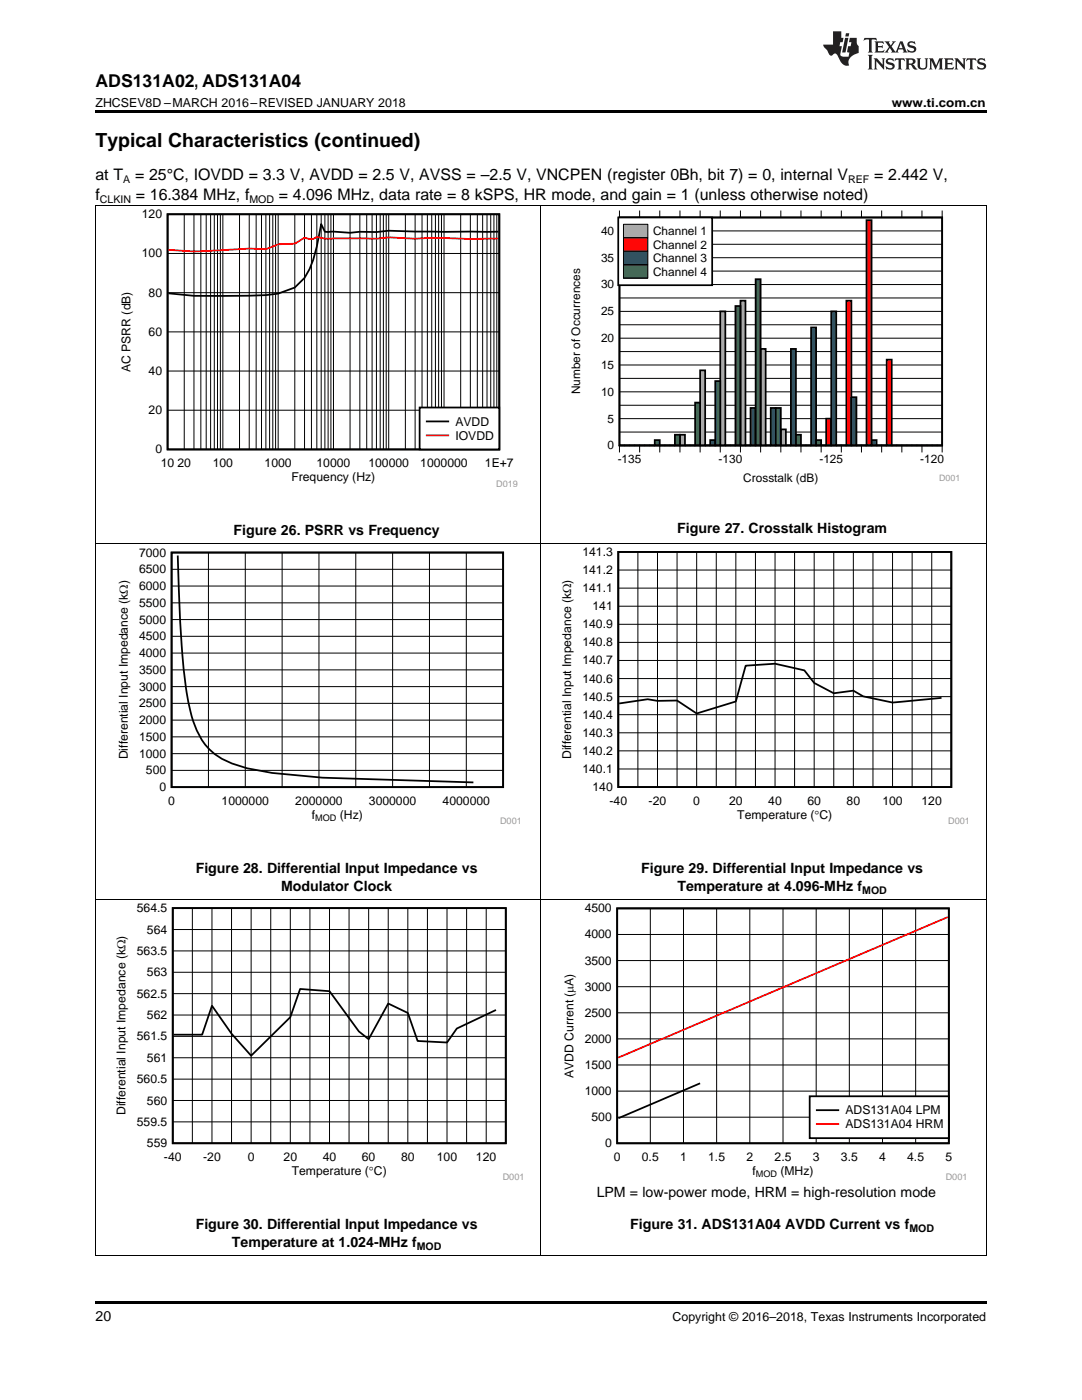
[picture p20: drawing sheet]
<svg xmlns="http://www.w3.org/2000/svg" width="216mm" height="279mm" viewBox="0 0 216 279" stroke-linecap="round" stroke-linejoin="round" font-family="sans-serif">
<defs><g id="words">
<text font-size="3.9" x="19" y="29.3">Typical Characteristics (continued)</text>
<text font-size="3.5" x="19" y="17.3">ADS131A02, ADS131A04</text>
<g font-size="3.2">
<text x="19" y="36">at T</text>
<text x="27" y="36">= 25°C, IOVDD = 3.3 V, AVDD = 2.5 V, AVSS = –2.5 V, VNCPEN (register 0Bh, bit 7) = 0, internal V</text>
<text x="174.4" y="36">= 2.442 V,</text>
<text x="19" y="39.9">f</text>
<text x="27.1" y="39.9">= 16.384 MHz, f</text>
<text x="55.6" y="39.9">= 4.096 MHz, data rate = 8 kSPS, HR mode, and gain = 1 (unless otherwise noted)</text>
</g>
<g font-size="2.8">
<text x="46.6" y="106.8">Figure 26. PSRR vs Frequency</text>
<text x="135.1" y="106.4">Figure 27. Crosstalk Histogram</text>
<text x="39.1" y="174.1">Figure 28. Differential Input Impedance vs</text>
<text x="56.1" y="177.8">Modulator Clock</text>
<text x="128" y="174.1">Figure 29. Differential Input Impedance vs</text>
<text x="135.2" y="177.8">Temperature at 4.096-MHz f</text>
<text x="119.1" y="238.9">LPM = low-power mode, HRM = high-resolution mode</text>
<text x="39.1" y="245.2">Figure 30. Differential Input Impedance vs</text>
<text x="125.8" y="245.2">Figure 31. ADS131A04 AVDD Current vs f</text>
<text x="46.3" y="248.9">Temperature at 1.024-MHz f</text>
<text x="19" y="263.6">20</text>
</g>
<g font-size="2.5">
<text x="19" y="21.4">ZHCSEV8D –MARCH 2016–REVISED JANUARY 2018</text>
<text x="177.9" y="21.4">www.ti.com.cn</text>
<text x="134.2" y="263.6">Copyright © 2016–2018, Texas Instruments Incorporated</text>
</g>
<g font-size="2.4">
<text x="28.3" y="43.6">120</text>
<text x="119.9" y="46.9">40</text>
<text x="130.3" y="46.9">Channel 1</text>
<text x="28.3" y="51.4">100</text>
<text x="119.9" y="52.2">35</text>
<text x="130.3" y="49.6">Channel 2</text>
<text x="130.3" y="52.3">Channel 3</text>
<text x="29.7" y="59.2">80</text>
<text x="119.9" y="57.6">30</text>
<text x="130.3" y="55">Channel 4</text>
<text x="119.9" y="62.9">25</text>
<text x="29.7" y="67">60</text>
<text x="119.9" y="68.3">20</text>
<text x="26.1" y="74.3" transform="rotate(-90 26.1 74.3)">AC PSRR (dB)</text>
<text x="29.7" y="74.8">40</text>
<text x="119.9" y="73.6">15</text>
<text x="29.7" y="82.7">20</text>
<text x="115.8" y="78.7" transform="rotate(-90 115.8 78.7)">Number of Occurrences</text>
<text x="119.9" y="79">10</text>
<text x="90.9" y="85">AVDD</text>
<text x="90.9" y="87.7">IOVDD</text>
<text x="121.3" y="89.7">0</text>
<text x="121.3" y="84.3">5</text>
<text x="31" y="90.5">0</text>
<text x="32.1" y="93.3">10</text>
<text x="35.4" y="93.3">20</text>
<text x="42.4" y="93.3">100</text>
<text x="52.8" y="93.3">1000</text>
<text x="63.2" y="93.3">10000</text>
<text x="73.5" y="93.3">100000</text>
<text x="83.9" y="93.3">1000000</text>
<text x="96.8" y="93.3">1E+7</text>
<text x="123.2" y="92.4">-135</text>
<text x="143.4" y="92.4">-130</text>
<text x="163.5" y="92.4">-125</text>
<text x="183.6" y="92.4">-120</text>
<text x="58.1" y="96">Frequency (Hz)</text>
<text x="148.3" y="96.3">Crosstalk (dB)</text>
<text x="27.8" y="111.1">7000</text>
<text x="116.2" y="111">141.3</text>
<text x="27.8" y="117.8">6000</text>
<text x="27.8" y="114.4">6500</text>
<text x="116.2" y="118.2">141.1</text>
<text x="116.2" y="114.6">141.2</text>
<text x="27.8" y="124.4">5000</text>
<text x="27.8" y="121.1">5500</text>
<text x="116.2" y="125.4">140.9</text>
<text x="118.2" y="121.8">141</text>
<text x="27.8" y="131.1">4000</text>
<text x="27.8" y="127.8">4500</text>
<text x="116.2" y="129">140.8</text>
<text x="27.8" y="137.8">3000</text>
<text x="27.8" y="134.5">3500</text>
<text x="116.2" y="136.2">140.6</text>
<text x="116.2" y="132.6">140.7</text>
<text x="27.8" y="141.2">2500</text>
<text x="116.2" y="143.4">140.4</text>
<text x="116.2" y="139.8">140.5</text>
<text x="27.8" y="147.8">1500</text>
<text x="27.8" y="144.5">2000</text>
<text x="116.2" y="147">140.3</text>
<text x="25.5" y="151.5" transform="rotate(-90 25.5 151.5)">Differential Input Impedance (k:)</text>
<text x="27.8" y="151.2">1000</text>
<text x="29.1" y="154.5">500</text>
<text x="113.9" y="151.5" transform="rotate(-90 113.9 151.5)">Differential Input Impedance (k:)</text>
<text x="116.2" y="154.3">140.1</text>
<text x="116.2" y="150.7">140.2</text>
<text x="31.8" y="157.9">0</text>
<text x="33.6" y="160.7">0</text>
<text x="44.2" y="160.7">1000000</text>
<text x="58.9" y="160.7">2000000</text>
<text x="73.6" y="160.7">3000000</text>
<text x="88.3" y="160.7">4000000</text>
<text x="118.2" y="157.9">140</text>
<text x="121.6" y="160.6">-40</text>
<text x="129.4" y="160.6">-20</text>
<text x="138.3" y="160.6">0</text>
<text x="145.5" y="160.6">20</text>
<text x="153.3" y="160.6">40</text>
<text x="161.1" y="160.6">60</text>
<text x="168.9" y="160.6">80</text>
<text x="176.1" y="160.6">100</text>
<text x="183.9" y="160.6">120</text>
<text x="62.2" y="163.4">f</text>
<text x="67.8" y="163.4">(Hz)</text>
<text x="147.1" y="163.4">Temperature (qC)</text>
<text x="27.3" y="182">564.5</text>
<text x="116.7" y="182.1">4500</text>
<text x="27.3" y="190.6">563.5</text>
<text x="29.3" y="186.3">564</text>
<text x="116.7" y="187.3">4000</text>
<text x="29.3" y="194.8">563</text>
<text x="116.7" y="197.7">3000</text>
<text x="116.7" y="192.5">3500</text>
<text x="27.3" y="199.1">562.5</text>
<text x="29.3" y="203.4">562</text>
<text x="116.7" y="202.9">2500</text>
<text x="27.3" y="207.6">561.5</text>
<text x="116.7" y="208.1">2000</text>
<text x="29.3" y="211.9">561</text>
<text x="114.4" y="215.1" transform="rotate(-90 114.4 215.1)">AVDD Current (PA)</text>
<text x="116.7" y="213.3">1500</text>
<text x="27.3" y="216.2">560.5</text>
<text x="29.3" y="220.4">560</text>
<text x="116.7" y="218.6">1000</text>
<text x="25" y="222.6" transform="rotate(-90 25 222.6)">Differential Input Impedance (k:)</text>
<text x="27.3" y="224.7">559.5</text>
<text x="118" y="223.8">500</text>
<text x="168.7" y="222.4">ADS131A04 LPM</text>
<text x="168.7" y="225.2">ADS131A04 HRM</text>
<text x="29.3" y="229">559</text>
<text x="32.7" y="231.7">-40</text>
<text x="40.5" y="231.7">-20</text>
<text x="49.4" y="231.7">0</text>
<text x="56.6" y="231.7">20</text>
<text x="64.4" y="231.7">40</text>
<text x="72.2" y="231.7">60</text>
<text x="80" y="231.7">80</text>
<text x="87.2" y="231.7">100</text>
<text x="95" y="231.7">120</text>
<text x="120.7" y="229">0</text>
<text x="122.5" y="231.7">0</text>
<text x="128.1" y="231.7">0.5</text>
<text x="135.7" y="231.7">1</text>
<text x="141.3" y="231.7">1.5</text>
<text x="148.9" y="231.7">2</text>
<text x="154.6" y="231.7">2.5</text>
<text x="162.2" y="231.7">3</text>
<text x="167.8" y="231.7">3.5</text>
<text x="175.4" y="231.7">4</text>
<text x="181" y="231.7">4.5</text>
<text x="188.7" y="231.7">5</text>
<text x="58.2" y="234.5">Temperature (qC)</text>
<text x="150.1" y="234.5">f</text>
<text x="155.7" y="234.5">(MHz)</text>
</g>
<g font-size="2.1">
<text x="19.9" y="40.5">CLKIN</text>
<text x="24.6" y="36.6">A</text>
<text x="49.8" y="40.5">MOD</text>
<text x="169.2" y="36.6">REF</text>
<text x="172" y="178.4">MOD</text>
<text x="181.5" y="245.8">MOD</text>
<text x="83.1" y="249.5">MOD</text>
</g>
<g font-size="1.8" fill="#999">
<text x="99" y="97.1">D019</text>
<text x="187.4" y="96.1">D001</text>
<text x="99.8" y="164.5">D001</text>
<text x="189.2" y="164.5">D001</text>
<text x="100.3" y="235.6">D001</text>
<text x="188.7" y="235.6">D001</text>
</g>
<g font-size="1.8">
<text x="62.9" y="163.9">MOD</text>
<text x="150.8" y="234.9">MOD</text>
</g>
</g></defs>
<path d="M19 259.7h177.8v.5h-177.8z" fill="#000"/>
<path d="M19.1 179.6v71.1M107.9 179.6v71.1M196.8 179.6v71.1M19 250.6h177.8" fill="none" stroke="#000" stroke-width=".2"/>
<path d="M22.7 180.3h81.6v55.3h-81.6z" fill-rule="evenodd" fill="#fff"/>
<path d="M34.5 181.2h66.4v47h-66.4zM99 201.6l-7.8 3.7-2 2.8-5.9-.3-1.9-5.6-3.9-1.9-3.9 7.1-2-1.6-5.8-8-5.9-.4-2 5.6-7.8 7.7-3.9-4.4-3.9-5.6-2 5.8h-5.7" fill="none" stroke="#000" stroke-width=".36"/>
<g fill="none" stroke="#000" stroke-width=".2">
<path d="M34.5 198.3h66.4M34.5 194h66.4M34.5 189.8h66.4M34.5 185.5h66.4M38.4 181.2v47M42.3 181.2v47M46.2 181.2v47M50.1 181.2v47M54 181.2v47M57.9 181.2v47M61.8 181.2v47M65.8 181.2v47"/>
<path d="M69.7 181.2v47M73.6 181.2v47M77.5 181.2v47M81.4 181.2v47M85.3 181.2v47M89.2 181.2v47M93.1 181.2v47M97 181.2v47M34.5 219.6h66.4M34.5 215.4h66.4M34.5 211.1h66.4M34.5 206.8h66.4"/>
<path d="M34.5 202.6h66.4M34.5 223.9h66.4"/>
</g>
<path d="M112.1 180.3h80.6v55.3h-80.6z" fill-rule="evenodd" fill="#fff"/>
<path d="M123.2 181.3h66.1v46.9h-66.1zM139.7 216.2l-16.3 7" fill="none" stroke="#000" stroke-width=".35"/>
<g fill="none" stroke="#000" stroke-width=".2">
<path d="M123.2 196.9h66.1M123.2 191.7h66.1M123.2 186.5h66.1M129.8 181.3v46.9M136.4 181.3v46.9M143 181.3v46.9M149.6 181.3v46.9M156.2 181.3v46.9M162.9 181.3v46.9M169.5 181.3v46.9M176.1 181.3v46.9M182.7 181.3v46.9"/>
<path d="M123.2 217.8h66.1M123.2 212.5h66.1M123.2 207.3h66.1M123.2 202.1h66.1M123.2 223h66.1"/>
</g>
<path d="M189.1 183l-65.7 28.1" fill="none" stroke="#f00" stroke-width=".35"/>
<path d="M161.6 218.8h27.7v8.3h-27.7z" fill-rule="evenodd" fill="#fff"/>
<path d="M161.6 218.8h27.7v8.3h-27.7zM163 221.6h4.3" fill="none" stroke="#000" stroke-width=".35"/>
<path d="M163 224.3h4.3" fill="none" stroke="#f00" stroke-width=".35"/>
<path d="M19.1 108.5v71.1M107.9 108.5v71.1M196.8 108.5v71.1M19 179.5h177.8" fill="none" stroke="#000" stroke-width=".2"/>
<path d="M23.2 109.3h80.6v55.2h-80.6z" fill-rule="evenodd" fill="#fff"/>
<path d="M34.2 110.3h66.2v46.8h-66.2zM35.5 110.9a222.2 222.2 0 0 0 1.8 27.3l.3 1.9a20.6 20.6 0 0 0 3.3 8.5 11.8 11.8 0 0 0 5.4 3.8l3 .9 5 1 10 .9 30.2 .9" fill="none" stroke="#000" stroke-width=".35"/>
<g fill="none" stroke="#000" stroke-width=".2">
<path d="M34.2 117h66.2M34.2 113.6h66.2M41.6 110.3v46.8M48.9 110.3v46.8M56.3 110.3v46.8M63.6 110.3v46.8M71 110.3v46.8M78.3 110.3v46.8M85.7 110.3v46.8M93 110.3v46.8M34.2 137h66.2M34.2 133.7h66.2"/>
<path d="M34.2 130.3h66.2M34.2 127h66.2M34.2 123.6h66.2M34.2 120.3h66.2M34.2 153.7h66.2M34.2 150.4h66.2M34.2 147.1h66.2M34.2 143.7h66.2M34.2 140.4h66.2"/>
</g>
<path d="M111.6 109.2h81.6v55.3h-81.6z" fill-rule="evenodd" fill="#fff"/>
<path d="M123.4 110.2h66.4v46.9h-66.4zM187.9 139.3l-9.8 .9-5.9-1.2-1.9-1.2-3.9 .6-3.9-2.1-2-2.5-5.8-1.3-5.9 .4-2 7.1-7.8 2.4-3.9-2.6-3.9 .1-2-.4-5.7 .9" fill="none" stroke="#000" stroke-width=".36"/>
<g fill="none" stroke="#000" stroke-width=".2">
<path d="M19.1 41.1v67.4M107.9 41.1v67.4M196.8 41.1v67.4M19 108.5h177.8M123.4 117.4h66.4M123.4 113.8h66.4M127.3 110.2v46.9M131.2 110.2v46.9M135.1 110.2v46.9M139 110.2v46.9M142.9 110.2v46.9M146.8 110.2v46.9"/>
<path d="M150.7 110.2v46.9M154.7 110.2v46.9M158.6 110.2v46.9M162.5 110.2v46.9M166.4 110.2v46.9M170.3 110.2v46.9M174.2 110.2v46.9M178.1 110.2v46.9M182 110.2v46.9M185.9 110.2v46.9M123.4 139h66.4M123.4 135.4h66.4"/>
<path d="M123.4 131.8h66.4M123.4 128.2h66.4M123.4 124.6h66.4M123.4 121h66.4M123.4 153.5h66.4M123.4 149.9h66.4M123.4 146.2h66.4M123.4 142.6h66.4"/>
</g>
<path d="M23.7 41.8h79.6v55.4h-79.6z" fill-rule="evenodd" fill="#fff"/>
<path d="M33.4 42.8h66.2v46.9h-66.2zM99.5 46.2l-10.9 .1-11-.3-2.5 .3h-3.3l-1.9 .2-3.4-.3-1 .1h-.7l-.7-1.6-.9 4.5-.7 2.7-.7 1.8-1 1.8-2 1.9-3.3 1.2a120.4 120.4 0 0 1-16.8 .4l-5.1-.5" fill="none" stroke="#000" stroke-width=".35"/>
<g fill="none" stroke="#000" stroke-width=".2">
<path d="M33.4 58.4h66.2M33.4 50.6h66.2M36.8 42.8v46.9M38.7 42.8v46.9M40.1 42.8v46.9M41.1 42.8v46.9M42 42.8v46.9M42.8 42.8v46.9M43.4 42.8v46.9M44 42.8v46.9M44.5 42.8v46.9M47.8 42.8v46.9"/>
<path d="M49.7 42.8v46.9M51.1 42.8v46.9M52.2 42.8v46.9M53.1 42.8v46.9M53.8 42.8v46.9M54.4 42.8v46.9M55 42.8v46.9M55.5 42.8v46.9M58.8 42.8v46.9M60.8 42.8v46.9M62.1 42.8v46.9M63.2 42.8v46.9"/>
<path d="M64.1 42.8v46.9M64.8 42.8v46.9M65.5 42.8v46.9M66 42.8v46.9M66.5 42.8v46.9M69.9 42.8v46.9M71.8 42.8v46.9M73.2 42.8v46.9M74.2 42.8v46.9M75.1 42.8v46.9M75.9 42.8v46.9M76.5 42.8v46.9"/>
<path d="M77.1 42.8v46.9M77.6 42.8v46.9M80.9 42.8v46.9M82.8 42.8v46.9M84.2 42.8v46.9M85.3 42.8v46.9M86.1 42.8v46.9M86.9 42.8v46.9M87.5 42.8v46.9M88.1 42.8v46.9M88.6 42.8v46.9M91.9 42.8v46.9"/>
<path d="M93.9 42.8v46.9M95.2 42.8v46.9M96.3 42.8v46.9M97.2 42.8v46.9M97.9 42.8v46.9M98.6 42.8v46.9M99.1 42.8v46.9M33.4 74h66.2M33.4 66.2h66.2M33.4 81.9h66.2"/>
</g>
<path d="M99.5 47.6a142.1 142.1 0 0 1-13.4-.1l-3.3 .1-5.2-.2-2.5 .2h-9.1h-1.2l-1.6-.3-.7 .4h-.7l-1-.3-2 1.2-3.3 .1-2.4 1-3.4-.1-11 .6-5.1-.3" fill="none" stroke="#f00" stroke-width=".35"/>
<path d="M83.7 81.3h15.9v8.4h-15.9z" fill-rule="evenodd" fill="#fff"/>
<path d="M83.7 81.3h15.9v8.4h-15.9zM85.2 84.1h4.2" fill="none" stroke="#000" stroke-width=".35"/>
<path d="M85.2 86.9h4.2" fill="none" stroke="#f00" stroke-width=".35"/>
<path d="M113.5 42h77.8v54.8h-77.8z" fill-rule="evenodd" fill="#fff"/>
<path d="M123.6 43.4h64.4v45.5h-64.4z" fill="none" stroke="#000" stroke-width=".34"/>
<g fill="none" stroke="#000" stroke-width=".2">
<path d="M123.6 42v1.4h64.4v-1.4M123.6 59.5h64.4M123.6 56.8h64.4M123.6 54.1h64.4M123.6 51.4h64.4M123.6 48.8h64.4M123.6 46.1h64.4M127.6 42v1.4M131.6 42v1.4M135.7 42v1.4M139.7 42v1.4M143.7 42v1.4"/>
<path d="M147.8 42v1.4M151.8 42v1.4M155.8 42v1.4M159.8 42v1.4M163.9 42v1.4M167.9 42v1.4M171.9 42v1.4M175.9 42v1.4M180 42v1.4M184 42v1.4M123.6 78.2h64.4M123.6 75.5h64.4"/>
<path d="M123.6 72.8h64.4M123.6 70.2h64.4M123.6 67.5h64.4M123.6 64.8h64.4M123.6 62.1h64.4M123.6 90.3v-1.4h64.4v1.4M123.6 86.2h64.4M123.6 83.5h64.4M123.6 80.9h64.4M127.6 88.9v1.4M131.6 88.9v1.4M135.7 88.9v1.4"/>
<path d="M139.7 88.9v1.4M143.7 88.9v1.4M147.8 88.9v1.4M151.8 88.9v1.4M155.8 88.9v1.4M159.8 88.9v1.4M163.9 88.9v1.4M167.9 88.9v1.4M171.9 88.9v1.4M175.9 88.9v1.4M180 88.9v1.4M184 88.9v1.4"/>
</g>
<path d="M123.6 88.9h1z" fill-rule="evenodd" fill="#aaa"/>
<path d="M123.6 88.9h1z" fill="none" stroke="#000" stroke-width=".34"/>
<path d="M127.6 88.9h1z" fill-rule="evenodd" fill="#aaa"/>
<path d="M127.6 88.9h1z" fill="none" stroke="#000" stroke-width=".34"/>
<path d="M131.6 88.9h1.1z" fill-rule="evenodd" fill="#aaa"/>
<path d="M131.6 88.9h1.1z" fill="none" stroke="#000" stroke-width=".34"/>
<path d="M135.7 86.8h1v2.1h-1z" fill-rule="evenodd" fill="#aaa"/>
<path d="M135.7 86.8h1v2.1h-1z" fill="none" stroke="#000" stroke-width=".34"/>
<path d="M139.7 73.9h1v15h-1z" fill-rule="evenodd" fill="#aaa"/>
<path d="M139.7 73.9h1v15h-1z" fill="none" stroke="#000" stroke-width=".34"/>
<path d="M143.7 62.1h1v26.8h-1z" fill-rule="evenodd" fill="#aaa"/>
<path d="M143.7 62.1h1v26.8h-1z" fill="none" stroke="#000" stroke-width=".34"/>
<path d="M147.8 60h1v28.9h-1z" fill-rule="evenodd" fill="#aaa"/>
<path d="M147.8 60h1v28.9h-1z" fill="none" stroke="#000" stroke-width=".34"/>
<path d="M151.8 69.6h1v19.3h-1z" fill-rule="evenodd" fill="#aaa"/>
<path d="M151.8 69.6h1v19.3h-1z" fill="none" stroke="#000" stroke-width=".34"/>
<path d="M155.8 85.7h1v3.2h-1z" fill-rule="evenodd" fill="#aaa"/>
<path d="M155.8 85.7h1v3.2h-1z" fill="none" stroke="#000" stroke-width=".34"/>
<path d="M159.8 88.9h1z" fill-rule="evenodd" fill="#aaa"/>
<path d="M159.8 88.9h1z" fill="none" stroke="#000" stroke-width=".34"/>
<path d="M163.9 88.9h1z" fill-rule="evenodd" fill="#aaa"/>
<path d="M163.9 88.9h1z" fill="none" stroke="#000" stroke-width=".34"/>
<path d="M167.9 88.9h1z" fill-rule="evenodd" fill="#aaa"/>
<path d="M167.9 88.9h1z" fill="none" stroke="#000" stroke-width=".34"/>
<path d="M171.9 88.9h1z" fill-rule="evenodd" fill="#aaa"/>
<path d="M171.9 88.9h1z" fill="none" stroke="#000" stroke-width=".34"/>
<path d="M175.9 88.9h1z" fill-rule="evenodd" fill="#aaa"/>
<path d="M175.9 88.9h1z" fill="none" stroke="#000" stroke-width=".34"/>
<path d="M180 88.9h1z" fill-rule="evenodd" fill="#aaa"/>
<path d="M180 88.9h1z" fill="none" stroke="#000" stroke-width=".34"/>
<path d="M184 88.9h1z" fill-rule="evenodd" fill="#aaa"/>
<path d="M184 88.9h1z" fill="none" stroke="#000" stroke-width=".34"/>
<path d="M124.6 88.9h1z" fill-rule="evenodd" fill="#f00"/>
<path d="M124.6 88.9h1z" fill="none" stroke="#000" stroke-width=".34"/>
<path d="M128.6 88.9h1.1z" fill-rule="evenodd" fill="#f00"/>
<path d="M128.6 88.9h1z" fill="none" stroke="#000" stroke-width=".34"/>
<path d="M132.7 88.9h1z" fill-rule="evenodd" fill="#f00"/>
<path d="M132.7 88.9h1z" fill="none" stroke="#000" stroke-width=".34"/>
<path d="M136.7 88.9h1z" fill-rule="evenodd" fill="#f00"/>
<path d="M136.7 88.9h1z" fill="none" stroke="#000" stroke-width=".34"/>
<path d="M140.7 88.9h1z" fill-rule="evenodd" fill="#f00"/>
<path d="M140.7 88.9h1z" fill="none" stroke="#000" stroke-width=".34"/>
<path d="M144.7 88.9h1z" fill-rule="evenodd" fill="#f00"/>
<path d="M144.7 88.9h1z" fill="none" stroke="#000" stroke-width=".34"/>
<path d="M148.8 88.9h1z" fill-rule="evenodd" fill="#f00"/>
<path d="M148.8 88.9h1z" fill="none" stroke="#000" stroke-width=".34"/>
<path d="M152.8 88.9h1z" fill-rule="evenodd" fill="#f00"/>
<path d="M152.8 88.9h1z" fill="none" stroke="#000" stroke-width=".34"/>
<path d="M156.8 88.9h1z" fill-rule="evenodd" fill="#f00"/>
<path d="M156.8 88.9h1z" fill="none" stroke="#000" stroke-width=".34"/>
<path d="M160.8 88.9h1.1z" fill-rule="evenodd" fill="#f00"/>
<path d="M160.8 88.9h1z" fill="none" stroke="#000" stroke-width=".34"/>
<path d="M164.9 83.5h1v5.4h-1z" fill-rule="evenodd" fill="#f00"/>
<path d="M164.9 83.5h1v5.4h-1z" fill="none" stroke="#000" stroke-width=".34"/>
<path d="M168.9 60h1v28.9h-1z" fill-rule="evenodd" fill="#f00"/>
<path d="M168.9 60h1v28.9h-1z" fill="none" stroke="#000" stroke-width=".34"/>
<path d="M172.9 43.9h1v45h-1z" fill-rule="evenodd" fill="#f00"/>
<path d="M172.9 43.9h1v45h-1z" fill="none" stroke="#000" stroke-width=".34"/>
<path d="M176.9 71.8h1v17.1h-1z" fill-rule="evenodd" fill="#f00"/>
<path d="M176.9 71.8h1v17.1h-1z" fill="none" stroke="#000" stroke-width=".34"/>
<path d="M181 88.9h1z" fill-rule="evenodd" fill="#f00"/>
<path d="M181 88.9h1z" fill="none" stroke="#000" stroke-width=".34"/>
<path d="M185 88.9h1z" fill-rule="evenodd" fill="#f00"/>
<path d="M185 88.9h1z" fill="none" stroke="#000" stroke-width=".34"/>
<path d="M125.6 88.9h1z" fill-rule="evenodd" fill="#295c75"/>
<path d="M125.6 88.9h1z" fill="none" stroke="#000" stroke-width=".34"/>
<path d="M129.6 88.9h1.1z" fill-rule="evenodd" fill="#295c75"/>
<path d="M129.6 88.9h1z" fill="none" stroke="#000" stroke-width=".34"/>
<path d="M133.7 88.9h1z" fill-rule="evenodd" fill="#295c75"/>
<path d="M133.7 88.9h1z" fill="none" stroke="#000" stroke-width=".34"/>
<path d="M137.7 88.9h1z" fill-rule="evenodd" fill="#295c75"/>
<path d="M137.7 88.9h1z" fill="none" stroke="#000" stroke-width=".34"/>
<path d="M141.7 87.8h1v1.1h-1z" fill-rule="evenodd" fill="#295c75"/>
<path d="M141.7 87.8h1v1.1h-1z" fill="none" stroke="#000" stroke-width=".34"/>
<path d="M145.7 88.9h1.1z" fill-rule="evenodd" fill="#295c75"/>
<path d="M145.7 88.9h1z" fill="none" stroke="#000" stroke-width=".34"/>
<path d="M149.8 81.4h1v7.5h-1z" fill-rule="evenodd" fill="#295c75"/>
<path d="M149.8 81.4h1v7.5h-1z" fill="none" stroke="#000" stroke-width=".34"/>
<path d="M153.8 81.4h1v7.5h-1z" fill-rule="evenodd" fill="#295c75"/>
<path d="M153.8 81.4h1v7.5h-1z" fill="none" stroke="#000" stroke-width=".34"/>
<path d="M157.8 69.6h1v19.3h-1z" fill-rule="evenodd" fill="#295c75"/>
<path d="M157.8 69.6h1v19.3h-1z" fill="none" stroke="#000" stroke-width=".34"/>
<path d="M161.8 65.4h1.1v23.5h-1.1z" fill-rule="evenodd" fill="#295c75"/>
<path d="M161.8 65.4h1v23.5h-1z" fill="none" stroke="#000" stroke-width=".34"/>
<path d="M165.9 62.1h1v26.8h-1z" fill-rule="evenodd" fill="#295c75"/>
<path d="M165.9 62.1h1v26.8h-1z" fill="none" stroke="#000" stroke-width=".34"/>
<path d="M169.9 79.3h1v9.6h-1z" fill-rule="evenodd" fill="#295c75"/>
<path d="M169.9 79.3h1v9.6h-1z" fill="none" stroke="#000" stroke-width=".34"/>
<path d="M173.9 87.8h1v1.1h-1z" fill-rule="evenodd" fill="#295c75"/>
<path d="M173.9 87.8h1v1.1h-1z" fill="none" stroke="#000" stroke-width=".34"/>
<path d="M177.9 88.9h1z" fill-rule="evenodd" fill="#295c75"/>
<path d="M177.9 88.9h1z" fill="none" stroke="#000" stroke-width=".34"/>
<path d="M182 88.9h1z" fill-rule="evenodd" fill="#295c75"/>
<path d="M182 88.9h1z" fill="none" stroke="#000" stroke-width=".34"/>
<path d="M186 88.9h1z" fill-rule="evenodd" fill="#295c75"/>
<path d="M186 88.9h1z" fill="none" stroke="#000" stroke-width=".34"/>
<path d="M126.6 88.9h1z" fill-rule="evenodd" fill="#286b49"/>
<path d="M126.6 88.9h1z" fill="none" stroke="#000" stroke-width=".34"/>
<path d="M130.6 87.8h1.1v1.1h-1.1z" fill-rule="evenodd" fill="#286b49"/>
<path d="M130.6 87.8h1v1.1h-1z" fill="none" stroke="#000" stroke-width=".34"/>
<path d="M134.7 86.8h1v2.1h-1z" fill-rule="evenodd" fill="#286b49"/>
<path d="M134.7 86.8h1v2.1h-1z" fill="none" stroke="#000" stroke-width=".34"/>
<path d="M138.7 80.3h1v8.6h-1z" fill-rule="evenodd" fill="#286b49"/>
<path d="M138.7 80.3h1v8.6h-1z" fill="none" stroke="#000" stroke-width=".34"/>
<path d="M142.7 76.1h1v12.8h-1z" fill-rule="evenodd" fill="#286b49"/>
<path d="M142.7 76.1h1v12.8h-1z" fill="none" stroke="#000" stroke-width=".34"/>
<path d="M146.7 61.1h1.1v27.8h-1.1z" fill-rule="evenodd" fill="#286b49"/>
<path d="M146.7 61.1h1.1v27.8h-1.1z" fill="none" stroke="#000" stroke-width=".34"/>
<path d="M150.8 55.7h1v33.2h-1z" fill-rule="evenodd" fill="#286b49"/>
<path d="M150.8 55.7h1v33.2h-1z" fill="none" stroke="#000" stroke-width=".34"/>
<path d="M154.8 81.4h1v7.5h-1z" fill-rule="evenodd" fill="#286b49"/>
<path d="M154.8 81.4h1v7.5h-1z" fill="none" stroke="#000" stroke-width=".34"/>
<path d="M158.8 86.8h1v2.1h-1z" fill-rule="evenodd" fill="#286b49"/>
<path d="M158.8 86.8h1v2.1h-1z" fill="none" stroke="#000" stroke-width=".34"/>
<path d="M162.8 87.8h1.1v1.1h-1.1z" fill-rule="evenodd" fill="#286b49"/>
<path d="M162.8 87.8h1.1v1.1h-1.1z" fill="none" stroke="#000" stroke-width=".34"/>
<path d="M166.9 88.9h1z" fill-rule="evenodd" fill="#286b49"/>
<path d="M166.9 88.9h1z" fill="none" stroke="#000" stroke-width=".34"/>
<path d="M170.9 88.9h1z" fill-rule="evenodd" fill="#286b49"/>
<path d="M170.9 88.9h1z" fill="none" stroke="#000" stroke-width=".34"/>
<path d="M174.9 88.9h1z" fill-rule="evenodd" fill="#286b49"/>
<path d="M174.9 88.9h1z" fill="none" stroke="#000" stroke-width=".34"/>
<path d="M178.9 88.9h1.1z" fill-rule="evenodd" fill="#286b49"/>
<path d="M178.9 88.9h1z" fill="none" stroke="#000" stroke-width=".34"/>
<path d="M183 88.9h1z" fill-rule="evenodd" fill="#286b49"/>
<path d="M183 88.9h1z" fill="none" stroke="#000" stroke-width=".34"/>
<path d="M187 88.9h1z" fill-rule="evenodd" fill="#286b49"/>
<path d="M123.6 43.4h64.4v45.5h-64.4zM187 88.9h1z" fill="none" stroke="#000" stroke-width=".34"/>
<path d="M123.4 43.4h18.7v13.5h-18.7z" fill-rule="evenodd" fill="#fff"/>
<path d="M123.4 43.4h18.7v13.5h-18.7z" fill="none" stroke="#000" stroke-width=".34"/>
<path d="M124.4 44.8h4.9v2.6h-4.9z" fill-rule="evenodd" fill="#aaa"/>
<path d="M124.4 44.8h4.9v2.6h-4.9z" fill="none" stroke="#000" stroke-width=".2"/>
<path d="M124.4 47.5h4.9v2.6h-4.9z" fill-rule="evenodd" fill="#f00"/>
<path d="M124.4 47.5h4.9v2.6h-4.9z" fill="none" stroke="#000" stroke-width=".2"/>
<path d="M124.4 50.1h4.9v2.7h-4.9z" fill-rule="evenodd" fill="#295c75"/>
<path d="M124.4 50.1h4.9v2.7h-4.9z" fill="none" stroke="#000" stroke-width=".2"/>
<path d="M124.4 52.8h4.9v2.7h-4.9z" fill-rule="evenodd" fill="#286b49"/>
<path d="M19 41.1h177.8M124.4 52.8h4.9v2.7h-4.9z" fill="none" stroke="#000" stroke-width=".2"/>
<path d="M19 22h177.8v.5h-177.8z" fill="#000"/>
<g fill="#231f20">
<path d="M172.5 7.6l-.1 .5 .4-.2h.6v.1v2.1l-.2 .4h.9l-.2-.4v-2.1l.1-.1h.5l.5 .2-.2-.5zM174.5 8.3l.2 .3v1.5l-.2 .4h1.8l.2-.6a1.04 1.04 0 0 1-1.3 .2v-.7h.6l.3 .2v-.6l-.3 .2h-.6v-.6l.8-.1 .4 .3-.2-.5zM176.5 8.3l.9 1.1-.9 1.1h.8l-.2-.2 .4-.7 .5 .7-.2 .2h1.5l-.2-.2 .2-.4h.9l.1 .4-.2 .2h1l-.3-.3-.7-1.9h-.5l-.9 2-.8-1 .9-1h-.8l.1 .3-.4 .5-.3-.6 .1-.2zM179.7 8.6l.4 1h-.7zM181.3 8.4a.63 .63 0 0 0-.2 .7 .63 .63 0 0 0 .6 .4l.6 .2 .1 .2a.75 .75 0 0 1-.7 .4 .75 .75 0 0 1-.6-.5l.1 .7 .1-.1a1.11 1.11 0 0 0 1.5-.6 1.13 1.13 0 0 0-1.2-.8l-.1-.4a1.04 1.04 0 0 1 1.2 .2l-.2-.5-.2 .1-.4-.2zM173.2 10.9l.2 .4v2.2l-.2 .4h1l-.3-.4v-2.2l.3-.4zM174.3 11.6l.3 .4v1.5l-.3 .4h.8l-.2-.4v-1.3l1.5 1.7v-1.9l.2-.4h-.7l.2 .4v.9l-1.1-1.3zM177 11.8a.62 .62 0 0 0-.2 .7 .62 .62 0 0 0 .6 .4l.6 .1 .1 .3a.76 .76 0 0 1-.7 .3 .76 .76 0 0 1-.7-.4l.2 .7 .1-.1a1.11 1.11 0 0 0 1.5-.6 1.13 1.13 0 0 0-1.2-.8l-.1-.4a1.04 1.04 0 0 1 1.2 .2l-.2-.6-.2 .1-.5-.1zM178.7 11.6l-.2 .6a.61 .61 0 0 1 .8-.3v1.6l-.2 .4h.9l-.2-.4v-1.6a.63 .63 0 0 1 .7 .3l-.1-.6zM180.6 11.6l.3 .4v1.5l-.3 .4h1l-.2-.2-.1-.8 .6 .2a.76 .76 0 0 0 1.2 .7l-1-1a.58 .58 0 0 0 .6-.5 .58 .58 0 0 0-.5-.6zM181.4 11.9h.1a.45 .45 0 0 1 .5 .1 .45 .45 0 0 1 .1 .5l-.8 .2zM182.9 11.6l.2 .2a2.17 2.17 0 0 0 .3 1.9 .99 .99 0 0 0 1.6-.6v-1.1l.2-.4h-.7l.2 .2a1.92 1.92 0 0 1-.2 1.8 .6 .6 0 0 1-.9-.5v-1.1l.2-.4zM185.4 11.6l.2 .4v1.5l-.2 .4h.7l-.2-.4v-1.4l.8 1.8 .8-1.8v1.4l-.2 .4h.9l-.2-.4v-1.5l.2-.4h-.8l-.6 1.5-.6-1.5zM188.4 11.6l.2 .4v1.5l-.2 .4h1.8l.1-.6a1.04 1.04 0 0 1-1.2 .1v-.6h.5l.4 .2v-.6l-.4 .2h-.5v-.7h.8l.3 .3-.1-.6zM190.5 11.6l.2 .4v1.5l-.2 .4h.7l-.2-.4v-1.3l1.5 1.7v-1.9l.2-.4h-.7l.2 .4v.9l-1.1-1.3zM192.9 11.6l-.1 .6a.61 .61 0 0 1 .7-.3l.1 1.6-.3 .4h1l-.3-.4 .1-1.6a.63 .63 0 0 1 .7 .3l-.1-.6zM195.2 11.8a.62 .62 0 0 0-.2 .7 .62 .62 0 0 0 .6 .4l.6 .1 .1 .3a.76 .76 0 0 1-.7 .3 .76 .76 0 0 1-.6-.4l.1 .7 .1-.1a1.11 1.11 0 0 0 1.6-.6 1.13 1.13 0 0 0-1.3-.8l-.1-.4a1.04 1.04 0 0 1 1.2 .2l-.1-.6-.2 .1-.5-.1z"/>
<path d="M166.2 6.3v2.6h-1.9v.4l.8 .9a.91 .91 0 0 0 1 .8 .56 .56 0 0 1 .5-.3 .56 .56 0 0 1 .5 .3l.4 .8a1.53 1.53 0 0 0 1.9 1.2 1.54 1.54 0 0 1 1-2.1l.9-.3v-1.4a1.52 1.52 0 0 1-.4-1.6h-1.3l-.2 .8h.5l-.2 .8h-.5l-.1 1v.2l.4 .1-.2 .8a1.93 1.93 0 0 1-1.6-.3l.3-1.8h-.5l.2-.8h.4l.2-.8h-.4v-1.3zM168.6 7.6l-.6 2.9h.7l.6-2.9zM168.8 6.6l-.1 .7h.6l.2-.7z"/>
</g>
<use href="#words"/>
</svg>
